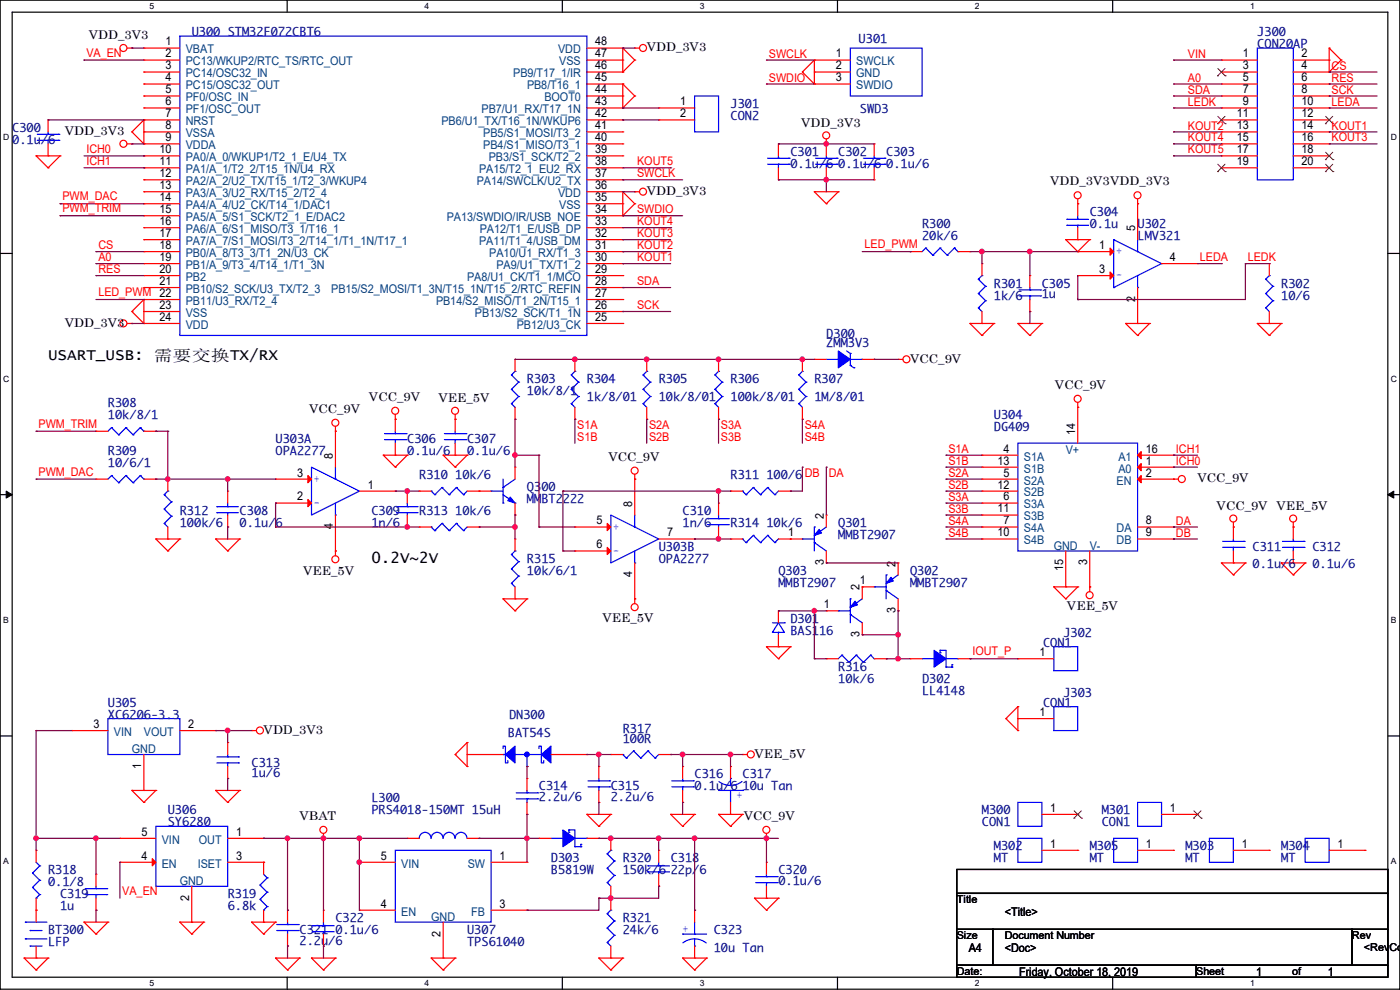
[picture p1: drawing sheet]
<svg xmlns="http://www.w3.org/2000/svg" width="297mm" height="210mm" viewBox="0 0 297 210" stroke-linecap="round" stroke-linejoin="round" font-family="sans-serif">
<defs><g id="words">
<g font-size="3.3">
<text x="10.2" y="76.3">USART_USB: 需要交换TX/RX</text>
<text x="78.8" y="119.5">0.2V~2V</text>
</g>
<g font-size="2.5">
<text x="18.8" y="8.3">VDD_3V3</text>
<text x="35.1" y="9.7">1</text>
<text x="126.3" y="9.7">48</text>
<text x="137.2" y="10.9">VDD_3V3</text>
<text x="35.1" y="12.2">2</text>
<text x="35.1" y="14.7">3</text>
<text x="35.1" y="17.3">4</text>
<text x="126.3" y="12.2">47</text>
<text x="126.3" y="14.7">46</text>
<text x="126.3" y="17.3">45</text>
<text x="177.3" y="12.2">1</text>
<text x="177.3" y="14.7">2</text>
<text x="177.3" y="17.3">3</text>
<text x="263.7" y="12.2">1</text>
<text x="263.7" y="14.7">3</text>
<text x="263.7" y="17.3">5</text>
<text x="276.1" y="12.2">2</text>
<text x="276.1" y="14.7">4</text>
<text x="276.1" y="17.3">6</text>
<text x="35.1" y="19.8">5</text>
<text x="35.1" y="22.4">6</text>
<text x="126.3" y="19.8">44</text>
<text x="126.3" y="22.4">43</text>
<text x="144.3" y="22.4">1</text>
<text x="263.7" y="19.8">7</text>
<text x="263.7" y="22.4">9</text>
<text x="276.1" y="19.8">8</text>
<text x="276.1" y="22.4">10</text>
<text x="13.8" y="28.7">VDD_3V3</text>
<text x="35.1" y="24.9">7</text>
<text x="35.1" y="27.4">8</text>
<text x="35.1" y="30">9</text>
<text x="126.3" y="24.9">42</text>
<text x="126.3" y="27.4">41</text>
<text x="126.3" y="30">40</text>
<text x="144.3" y="24.9">2</text>
<text x="170" y="26.9">VDD_3V3</text>
<text x="262.4" y="24.9">11</text>
<text x="262.4" y="27.4">13</text>
<text x="262.4" y="30">15</text>
<text x="276.1" y="24.9">12</text>
<text x="276.1" y="27.4">14</text>
<text x="276.1" y="30">16</text>
<text x="33.8" y="32.5">10</text>
<text x="33.8" y="35.1">11</text>
<text x="126.3" y="32.5">39</text>
<text x="126.3" y="35.1">38</text>
<text x="262.4" y="32.5">17</text>
<text x="262.4" y="35.1">19</text>
<text x="276.1" y="32.5">18</text>
<text x="276.1" y="35.1">20</text>
<text x="33.8" y="37.6">12</text>
<text x="33.8" y="40.1">13</text>
<text x="126.3" y="37.6">37</text>
<text x="126.3" y="40.1">36</text>
<text x="137.2" y="41.4">VDD_3V3</text>
<text x="222.8" y="39.3">VDD_3V3VDD_3V3</text>
<text x="33.8" y="45.2">15</text>
<text x="33.8" y="42.7">14</text>
<text x="33.8" y="47.8">16</text>
<text x="126.3" y="42.7">35</text>
<text x="126.3" y="45.2">34</text>
<text x="126.3" y="47.8">33</text>
<text x="33.8" y="50.3">17</text>
<text x="33.8" y="52.8">18</text>
<text x="126.3" y="50.3">32</text>
<text x="126.3" y="52.8">31</text>
<text x="233.2" y="52.8">1</text>
<text x="240.8" y="49.1" transform="rotate(-90 240.8 49.1)">5</text>
<text x="33.8" y="55.4">19</text>
<text x="33.8" y="57.9">20</text>
<text x="126.3" y="55.4">30</text>
<text x="126.3" y="57.9">29</text>
<text x="233.2" y="57.9">3</text>
<text x="248.2" y="55.4">4</text>
<text x="33.8" y="60.5">21</text>
<text x="33.8" y="65.5">23</text>
<text x="126.3" y="60.5">28</text>
<text x="126.3" y="63">27</text>
<text x="126.3" y="65.5">26</text>
<text x="240.8" y="64.1" transform="rotate(-90 240.8 64.1)">2</text>
<text x="13.8" y="69.3">VDD_3V3</text>
<text x="33.8" y="68.1">24</text>
<text x="126.3" y="68.1">25</text>
<text x="193.1" y="76.9">VCC_9V</text>
<text x="223.8" y="82.5">VCC_9V</text>
<text x="65.6" y="87.6">VCC_9V</text>
<text x="78.3" y="85">VCC_9V</text>
<text x="93" y="85.3">VEE_5V</text>
<text x="228.1" y="92.2" transform="rotate(-90 228.1 92.2)">14</text>
<text x="63" y="101.1">3</text>
<text x="70.6" y="97.3" transform="rotate(-90 70.6 97.3)">8</text>
<text x="129.1" y="97.7">VCC_9V</text>
<text x="211.6" y="98.6">13</text>
<text x="212.9" y="96">4</text>
<text x="212.9" y="101.1">5</text>
<text x="243.1" y="98.6">1</text>
<text x="243.1" y="96">16</text>
<text x="243.1" y="101.1">2</text>
<text x="63" y="106.2">2</text>
<text x="78" y="103.6">1</text>
<text x="134.1" y="107.5" transform="rotate(-90 134.1 107.5)">8</text>
<text x="211.6" y="103.6">12</text>
<text x="212.9" y="106.2">6</text>
<text x="254" y="102.3">VCC_9V</text>
<text x="70.6" y="112.3" transform="rotate(-90 70.6 112.3)">4</text>
<text x="126.5" y="111.3">5</text>
<text x="141.5" y="113.8">7</text>
<text x="167.2" y="113.8">1</text>
<text x="174.8" y="110" transform="rotate(-90 174.8 110)">2</text>
<text x="211.6" y="108.7">11</text>
<text x="211.6" y="113.8">10</text>
<text x="212.9" y="111.3">7</text>
<text x="243.1" y="111.3">8</text>
<text x="243.1" y="113.8">9</text>
<text x="258.1" y="108.2">VCC_9V</text>
<text x="270.8" y="108.2">VEE_5V</text>
<text x="126.5" y="116.3">6</text>
<text x="174.8" y="119.9" transform="rotate(-90 174.8 119.9)">3</text>
<text x="230.6" y="119.9" transform="rotate(-90 230.6 119.9)">3</text>
<text x="64.3" y="121.9">VEE_5V</text>
<text x="134.1" y="122.5" transform="rotate(-90 134.1 122.5)">4</text>
<text x="182.4" y="125.3" transform="rotate(-90 182.4 125.3)">2</text>
<text x="182.4" y="124">1</text>
<text x="190" y="120.2" transform="rotate(-90 190 120.2)">2</text>
<text x="225.6" y="121.2" transform="rotate(-90 225.6 121.2)">15</text>
<text x="174.8" y="129">1</text>
<text x="190" y="130.1" transform="rotate(-90 190 130.1)">3</text>
<text x="226.4" y="129.5">VEE_5V</text>
<text x="127.8" y="132">VEE_5V</text>
<text x="182.4" y="135.2" transform="rotate(-90 182.4 135.2)">3</text>
<text x="220.5" y="139.2">1</text>
<text x="19.9" y="154.4">3</text>
<text x="39.9" y="154.4">2</text>
<text x="55.9" y="155.7">VDD_3V3</text>
<text x="220.5" y="151.9">1</text>
<text x="160.1" y="160.7">VEE_5V</text>
<text x="30" y="163.1" transform="rotate(-90 30 163.1)">1</text>
<text x="63.5" y="173.9">VBAT</text>
<text x="157.8" y="173.9">VCC_9V</text>
<text x="222.8" y="172.2">1</text>
<text x="248.2" y="172.2">1</text>
<text x="30" y="177.3">5</text>
<text x="50.1" y="177.3">1</text>
<text x="222.8" y="179.8">1</text>
<text x="243.1" y="179.8">1</text>
<text x="263.4" y="179.8">1</text>
<text x="283.8" y="179.8">1</text>
<text x="30" y="182.4">4</text>
<text x="50.1" y="182.4">3</text>
<text x="80.8" y="182.4">5</text>
<text x="106" y="182.4">1</text>
<text x="40.1" y="191.1" transform="rotate(-90 40.1 191.1)">2</text>
<text x="80.8" y="192.5">4</text>
<text x="106" y="192.5">3</text>
<text x="213.2" y="194.4">&lt;Title&gt;</text>
<text x="93.5" y="198.7" transform="rotate(-90 93.5 198.7)">2</text>
<text x="205.5" y="202">A4</text>
<text x="213.2" y="202">&lt;Doc&gt;</text>
<text x="216.2" y="207.1">Friday, October 18, 2019</text>
<text x="266.5" y="207.1">1</text>
<text x="281.7" y="207.1">1</text>
</g>
<g font-size="2.5" fill="#004080">
<text x="39.4" y="11.3">VBAT</text>
<text x="118.4" y="11.3">VDD</text>
<text x="39.4" y="13.9">PC13/WKUP2/RTC_TS/RTC_OUT</text>
<text x="39.4" y="16.4">PC14/OSC32_IN</text>
<text x="108.9" y="16.4">PB9/T17_1/IR</text>
<text x="118.7" y="13.9">VSS</text>
<text x="181.7" y="13.9">SWCLK</text>
<text x="181.7" y="16.4">GND</text>
<text x="39.4" y="19">PC15/OSC32_OUT</text>
<text x="39.4" y="21.5">PF0/OSC_IN</text>
<text x="111.8" y="19">PB8/T16_1</text>
<text x="115.5" y="21.5">BOOT0</text>
<text x="181.7" y="19">SWDIO</text>
<text x="39.4" y="24">PF1/OSC_OUT</text>
<text x="39.4" y="26.6">NRST</text>
<text x="39.4" y="29.1">VSSA</text>
<text x="93.6" y="26.6">PB6/U1_TX/T16_1N/WKUP6</text>
<text x="102.2" y="24">PB7/U1_RX/T17_1N</text>
<text x="102.5" y="29.1">PB5/S1_MOSI/T3_2</text>
<text x="39.4" y="31.7">VDDA</text>
<text x="39.4" y="34.2">PA0/A_0/WKUP1/T2_1_E/U4_TX</text>
<text x="102.5" y="31.7">PB4/S1_MISO/T3_1</text>
<text x="103.7" y="34.2">PB3/S1_SCK/T2_2</text>
<text x="39.4" y="36.7">PA1/A_1/T2_2/T15_1N/U4_RX</text>
<text x="39.4" y="39.3">PA2/A_2/U2_TX/T15_1/T2_3/WKUP4</text>
<text x="39.4" y="41.8">PA3/A_3/U2_RX/T15_2/T2_4</text>
<text x="101.1" y="39.3">PA14/SWCLK/U2_TX</text>
<text x="101.6" y="36.7">PA15/T2_1_EU2_RX</text>
<text x="118.4" y="41.8">VDD</text>
<text x="39.4" y="46.9">PA5/A_5/S1_SCK/T2_1_E/DAC2</text>
<text x="39.4" y="44.4">PA4/A_4/U2_CK/T14_1/DAC1</text>
<text x="94.8" y="46.9">PA13/SWDIO/IR/USB_NOE</text>
<text x="118.7" y="44.4">VSS</text>
<text x="39.4" y="49.4">PA6/A_6/S1_MISO/T3_1/T16_1</text>
<text x="39.4" y="52">PA7/A_7/S1_MOSI/T3_2/T14_1/T1_1N/T17_1</text>
<text x="101.6" y="52">PA11/T1_4/USB_DM</text>
<text x="101.8" y="49.4">PA12/T1_E/USB_DP</text>
<text x="39.4" y="54.5">PB0/A_8/T3_3/T1_2N/U3_CK</text>
<text x="39.4" y="57.1">PB1/A_9/T3_4/T14_1/T1_3N</text>
<text x="39.4" y="59.6">PB2</text>
<text x="99.1" y="59.6">PA8/U1_CK/T1_1/MCO</text>
<text x="103.8" y="54.5">PA10/U1_RX/T1_3</text>
<text x="105.3" y="57.1">PA9/U1_TX/T1_2</text>
<text x="39.4" y="62.1">PB10/S2_SCK/U3_TX/T2_3</text>
<text x="39.4" y="64.7">PB11/U3_RX/T2_4</text>
<text x="70.3" y="62.1">PB15/S2_MOSI/T1_3N/T15_1N/T15_2/RTC_REFIN</text>
<text x="92.5" y="64.7">PB14/S2_MISO/T1_2N/T15_1</text>
<text x="39.4" y="67.2">VSS</text>
<text x="39.4" y="69.8">VDD</text>
<text x="100.8" y="67.2">PB13/S2_SCK/T1_1N</text>
<text x="109.6" y="69.8">PB12/U3_CK</text>
<text x="217.2" y="97.7">S1A</text>
<text x="217.2" y="100.2">S1B</text>
<text x="226.1" y="96.3">V+</text>
<text x="237.3" y="100.2">A0</text>
<text x="237.3" y="97.7">A1</text>
<text x="217.2" y="102.8">S2A</text>
<text x="217.2" y="107.9">S3A</text>
<text x="217.2" y="105.3">S2B</text>
<text x="236.9" y="102.8">EN</text>
<text x="217.2" y="112.9">S4A</text>
<text x="217.2" y="110.4">S3B</text>
<text x="236.9" y="112.9">DA</text>
<text x="217.2" y="115.5">S4B</text>
<text x="223.6" y="116.6">GND</text>
<text x="231.2" y="116.6">V-</text>
<text x="236.9" y="115.5">DB</text>
<text x="24.2" y="156.1">VIN</text>
<text x="28" y="159.8">GND</text>
<text x="30.5" y="156.1">VOUT</text>
<text x="34.3" y="179">VIN</text>
<text x="42.2" y="179">OUT</text>
<text x="34.3" y="184.1">EN</text>
<text x="42" y="184.1">ISET</text>
<text x="85.1" y="184.1">VIN</text>
<text x="99.2" y="184.1">SW</text>
<text x="38.1" y="187.7">GND</text>
<text x="85.1" y="194.2">EN</text>
<text x="91.5" y="195.4">GND</text>
<text x="100" y="194.2">FB</text>
</g>
<g font-size="2.5" fill="#000080">
<text x="40.7" y="7.7">U300 STM32F072CBT6</text>
<text x="182.2" y="9.2">U301</text>
<text x="266.7" y="7.7">J300</text>
<text x="266.7" y="10.2">CON20AP</text>
<text x="155" y="22.9">J301</text>
<text x="182.4" y="23.9">SWD3</text>
<text x="2.6" y="28">C300</text>
<text x="155" y="25.4">CON2</text>
<text x="2.6" y="30.5">0.1u/6</text>
<text x="167.7" y="33.1">C301</text>
<text x="167.7" y="35.6">0.1u/6</text>
<text x="177.8" y="33.1">C302</text>
<text x="177.8" y="35.6">0.1u/6</text>
<text x="188" y="33.1">C303</text>
<text x="188" y="35.6">0.1u/6</text>
<text x="231.2" y="45.8">C304</text>
<text x="195.6" y="48.3">R300</text>
<text x="195.6" y="50.8">20k/6</text>
<text x="231.2" y="48.3">0.1u</text>
<text x="241.3" y="48.3">U302</text>
<text x="241.3" y="50.8">LMV321</text>
<text x="210.9" y="61">R301</text>
<text x="210.9" y="63.5">1k/6</text>
<text x="221" y="61">C305</text>
<text x="221" y="63.3">1u</text>
<text x="271.8" y="61">R302</text>
<text x="271.8" y="63.5">10/6</text>
<text x="175.3" y="71.7">D300</text>
<text x="175.3" y="73.7">ZMM3V3</text>
<text x="111.8" y="81.3">R303</text>
<text x="111.8" y="83.9">10k/8/1</text>
<text x="124.5" y="81.3">R304</text>
<text x="139.7" y="81.3">R305</text>
<text x="155" y="81.3">R306</text>
<text x="172.8" y="81.3">R307</text>
<text x="22.9" y="86.4">R308</text>
<text x="22.9" y="88.9">10k/8/1</text>
<text x="124.5" y="85.1">1k/8/01</text>
<text x="139.7" y="85.1">10k/8/01</text>
<text x="155" y="85.1">100k/8/01</text>
<text x="172.8" y="85.1">1M/8/01</text>
<text x="210.9" y="88.9">U304</text>
<text x="58.5" y="94">U303A</text>
<text x="86.4" y="94">C306</text>
<text x="99.1" y="94">C307</text>
<text x="210.9" y="91.5">DG409</text>
<text x="22.9" y="96.6">R309</text>
<text x="22.9" y="99.1">10/6/1</text>
<text x="58.5" y="96.6">OPA2277</text>
<text x="86.4" y="96.6">0.1u/6</text>
<text x="88.9" y="101.6">R310 10k/6</text>
<text x="99.1" y="96.6">0.1u/6</text>
<text x="155" y="101.6">R311 100/6</text>
<text x="111.8" y="104.2">Q300</text>
<text x="111.8" y="106.7">MMBT2222</text>
<text x="38.1" y="109.3">R312</text>
<text x="38.1" y="111.8">100k/6</text>
<text x="50.8" y="109.3">C308</text>
<text x="50.8" y="111.8">0.1u/6</text>
<text x="78.8" y="109.3">C309</text>
<text x="78.8" y="111.8">1n/6</text>
<text x="88.9" y="109.3">R313 10k/6</text>
<text x="144.8" y="109.3">C310</text>
<text x="144.8" y="111.8">1n/6</text>
<text x="155" y="111.8">R314 10k/6</text>
<text x="177.8" y="111.8">Q301</text>
<text x="111.8" y="119.4">R315</text>
<text x="139.7" y="116.9">U303B</text>
<text x="139.7" y="119.4">OPA2277</text>
<text x="177.8" y="114.3">MMBT2907</text>
<text x="265.7" y="116.9">C311</text>
<text x="278.4" y="116.9">C312</text>
<text x="111.8" y="122">10k/6/1</text>
<text x="165.1" y="122">Q303</text>
<text x="165.1" y="124.5">MMBT2907</text>
<text x="193.1" y="122">Q302</text>
<text x="193.1" y="124.5">MMBT2907</text>
<text x="265.7" y="120.4">0.1u/6</text>
<text x="278.4" y="120.4">0.1u/6</text>
<text x="167.7" y="132.1">D301</text>
<text x="167.7" y="134.7">BAS116</text>
<text x="221.3" y="137.2">CON1</text>
<text x="225.6" y="135.2">J302</text>
<text x="177.8" y="142.3">R316</text>
<text x="22.9" y="149.9">U305</text>
<text x="177.8" y="144.8">10k/6</text>
<text x="195.6" y="144.8">D302</text>
<text x="195.6" y="147.4">LL4148</text>
<text x="221.3" y="149.9">CON1</text>
<text x="225.6" y="147.9">J303</text>
<text x="22.9" y="152.4">XC6206-3.3</text>
<text x="108" y="152.4">DN300</text>
<text x="132.1" y="155.5">R317</text>
<text x="107.7" y="156.3">BAT54S</text>
<text x="132.1" y="157.5">100R</text>
<text x="53.4" y="162.6">C313</text>
<text x="53.4" y="164.9">1u/6</text>
<text x="114.3" y="167.7">C314</text>
<text x="129.6" y="167.7">C315</text>
<text x="147.4" y="165.1">C316</text>
<text x="147.4" y="167.7">0.1u/6</text>
<text x="157.5" y="165.1">C317</text>
<text x="157.5" y="167.7">10u Tan</text>
<text x="35.6" y="172.8">U306</text>
<text x="78.8" y="170.2">L300</text>
<text x="78.8" y="172.8">PRS4018-150MT 15uH</text>
<text x="114.3" y="170">2.2u/6</text>
<text x="129.6" y="170">2.2u/6</text>
<text x="208.3" y="172.8">M300</text>
<text x="233.7" y="172.8">M301</text>
<text x="35.6" y="175.3">SY6280</text>
<text x="208.3" y="175.3">CON1</text>
<text x="233.7" y="175.3">CON1</text>
<text x="10.2" y="185.5">R318</text>
<text x="116.9" y="182.9">D303</text>
<text x="116.9" y="185.5">B5819W</text>
<text x="132.1" y="182.9">R320</text>
<text x="132.1" y="185.5">150k/6</text>
<text x="142.3" y="182.9">C318</text>
<text x="142.3" y="185.5">22p/6</text>
<text x="165.1" y="185.5">C320</text>
<text x="210.9" y="180.4">M302</text>
<text x="210.9" y="182.9">MT</text>
<text x="231.2" y="180.4">M305</text>
<text x="231.2" y="182.9">MT</text>
<text x="251.5" y="180.4">M303</text>
<text x="251.5" y="182.9">MT</text>
<text x="271.8" y="180.4">M304</text>
<text x="271.8" y="182.9">MT</text>
<text x="10.2" y="188">0.1/8</text>
<text x="12.7" y="190.5">C319</text>
<text x="48.3" y="190.5">R319</text>
<text x="165.1" y="187.7">0.1u/6</text>
<text x="12.7" y="193.1">1u</text>
<text x="48.3" y="193.1">6.8k</text>
<text x="71.2" y="195.6">C322</text>
<text x="132.1" y="195.6">R321</text>
<text x="10.2" y="198.2">BT300</text>
<text x="10.2" y="200.7">LFP</text>
<text x="63.5" y="198.2">C321</text>
<text x="63.5" y="200.4">2.2u/6</text>
<text x="71.2" y="198.2">0.1u/6</text>
<text x="99.1" y="198.2">U307</text>
<text x="99.1" y="200.7">TPS61040</text>
<text x="132.1" y="198.2">24k/6</text>
<text x="151.4" y="198.2">C323</text>
<text x="151.4" y="202">10u Tan</text>
</g>
<g font-size="2.5" fill="#f00">
<text x="18.3" y="12">VA_EN</text>
<text x="163.1" y="12.2">SWCLK</text>
<text x="163.1" y="17.3">SWDIO</text>
<text x="252" y="12.2">VIN</text>
<text x="252" y="17.3">A0</text>
<text x="282.5" y="14.8">CS</text>
<text x="282.5" y="17.3">RES</text>
<text x="252" y="19.9">SDA</text>
<text x="252" y="22.4">LEDK</text>
<text x="282.5" y="19.9">SCK</text>
<text x="282.5" y="22.4">LEDA</text>
<text x="252" y="27.5">KOUT2</text>
<text x="282.5" y="27.5">KOUT1</text>
<text x="18.3" y="35.1">ICH1</text>
<text x="18.3" y="32.6">ICH0</text>
<text x="135.2" y="35.1">KOUT5</text>
<text x="252" y="32.6">KOUT5</text>
<text x="252" y="30">KOUT4</text>
<text x="282.5" y="30">KOUT3</text>
<text x="135.2" y="37.6">SWCLK</text>
<text x="13.3" y="42.5">PWM_DAC</text>
<text x="13.3" y="45">PWM_TRIM</text>
<text x="135.2" y="45.3">SWDIO</text>
<text x="135.2" y="47.8">KOUT4</text>
<text x="20.9" y="52.9">CS</text>
<text x="135.2" y="50.3">KOUT3</text>
<text x="135.2" y="52.9">KOUT2</text>
<text x="183.4" y="52.7">LED_PWM</text>
<text x="20.9" y="58">RES</text>
<text x="20.9" y="55.4">A0</text>
<text x="135.2" y="55.4">KOUT1</text>
<text x="254.6" y="55.4">LEDA</text>
<text x="264.7" y="55.4">LEDK</text>
<text x="20.9" y="62.8">LED_PWM 22</text>
<text x="135.2" y="60.5">SDA</text>
<text x="135.2" y="65.6">SCK</text>
<text x="8.2" y="90.8">PWM_TRIM</text>
<text x="122.5" y="91">S1A</text>
<text x="122.5" y="93.5">S1B</text>
<text x="137.7" y="91">S2A</text>
<text x="137.7" y="93.5">S2B</text>
<text x="153" y="91">S3A</text>
<text x="153" y="93.5">S3B</text>
<text x="170.7" y="91">S4A</text>
<text x="170.7" y="93.5">S4B</text>
<text x="8.2" y="100.9">PWM_DAC</text>
<text x="170.7" y="101.1">DB</text>
<text x="175.8" y="101.1">DA</text>
<text x="201.2" y="96.1">S1A</text>
<text x="201.2" y="98.6">S1B</text>
<text x="201.2" y="101.1">S2A</text>
<text x="249.5" y="98.6">ICH0</text>
<text x="249.5" y="96.1">ICH1</text>
<text x="201.2" y="103.7">S2B</text>
<text x="201.2" y="106.2">S3A</text>
<text x="201.2" y="108.8">S3B</text>
<text x="201.2" y="111.3">S4A</text>
<text x="201.2" y="113.8">S4B</text>
<text x="249.5" y="111.3">DA</text>
<text x="249.5" y="113.8">DB</text>
<text x="206.3" y="139">IOUT_P</text>
<text x="26" y="189.8">VA_EN</text>
</g>
<g font-size="2.3" fill="#00f">
<text x="236.8" y="54">+</text>
<text x="236.8" y="59.1">-</text>
<text x="66.6" y="107.3">-</text>
<text x="66.6" y="102.2">+</text>
<text x="130.1" y="112.4">+</text>
<text x="130.1" y="117.5">-</text>
<text x="157.5" y="168.1" transform="rotate(-180 157.5 168.1)">+</text>
<text x="144.8" y="197.7">+</text>
</g>
<g font-size="2.3">
<text x="203" y="191.6">Title</text>
<text x="203" y="199.2">Size</text>
<text x="213.1" y="199.2">Document Number</text>
<text x="286.8" y="199.2">Rev</text>
<text x="289.4" y="201.8">&lt;RevCod</text>
<text x="203" y="206.8">Date:</text>
<text x="253.8" y="206.8">Sheet</text>
<text x="274.1" y="206.8">of</text>
</g>
<g font-size="1.8">
<text x="31.7" y="1.9">5</text>
<text x="90.1" y="1.9">4</text>
<text x="148.5" y="1.9">3</text>
<text x="206.8" y="1.9">2</text>
<text x="265.2" y="1.9">1</text>
<text x=".7" y="29.8">D</text>
<text x="295.1" y="29.8">D</text>
<text x=".7" y="80.9">C</text>
<text x="295.1" y="80.9">C</text>
<text x=".7" y="132.1">B</text>
<text x="295.1" y="132.1">B</text>
<text x=".7" y="183.3">A</text>
<text x="295.1" y="183.3">A</text>
<text x="31.7" y="209.2">5</text>
<text x="90.1" y="209.2">4</text>
<text x="148.5" y="209.2">3</text>
<text x="206.8" y="209.2">2</text>
<text x="265.2" y="209.2">1</text>
</g>
</g></defs>
<path d="M0 0h297v209.8h-297zM2.6 2.6h291.8v204.7h-291.8z" fill="none" stroke="#000" stroke-width=".25"/>
<g fill="#fff">
<path d="M31.7 .3h1v2h-1z"/>
<path d="M31.7 207.6h1v1.9h-1z"/>
</g>
<path d="M60.9 0v2.6M60.9 207.3v2.5" fill="none" stroke="#000" stroke-width=".25"/>
<g fill="#fff">
<path d="M90.1 .3h1v2h-1z"/>
<path d="M90.1 207.6h1v1.9h-1z"/>
</g>
<path d="M119.3 0v2.6M119.3 207.3v2.5" fill="none" stroke="#000" stroke-width=".25"/>
<g fill="#fff">
<path d="M148.5 .3h.9v2h-.9z"/>
<path d="M148.5 207.6h.9v1.9h-.9z"/>
</g>
<path d="M177.7 0v2.6M177.7 207.3v2.5" fill="none" stroke="#000" stroke-width=".25"/>
<g fill="#fff">
<path d="M206.8 .3h1v2h-1z"/>
<path d="M206.8 207.6h1v1.9h-1z"/>
</g>
<path d="M236.1 0v2.6M236.1 207.3v2.5" fill="none" stroke="#000" stroke-width=".25"/>
<g fill="#fff">
<path d="M265.2 .3h1v2h-1z"/>
<path d="M265.2 207.6h1v1.9h-1z"/>
<path d="M.7 28.2h1.2v1.9h-1.2z"/>
<path d="M295.1 28.2h1.2v1.9h-1.2z"/>
<path d="M.7 79.3h1.2v2h-1.2z"/>
<path d="M295.1 79.3h1.2v2h-1.2z"/>
</g>
<path d="M0 53.8h2.6M294.4 53.8h2.6" fill="none" stroke="#000" stroke-width=".25"/>
<g fill="#fff">
<path d="M.7 130.5h1.2v2h-1.2z"/>
<path d="M295.1 130.5h1.1v2h-1.1z"/>
</g>
<path d="M0 104.9h2.6M294.4 104.9h2.6" fill="none" stroke="#000" stroke-width=".25"/>
<path d="M1.3 104.2l1.3 .7-1.3 .8zM294.4 104.9l1.3-.7v1.5z" fill="#000" stroke="#000" stroke-width=".21"/>
<g fill="#fff">
<path d="M.7 181.7h1.2v2h-1.2z"/>
<path d="M295.1 181.7h1.1v2h-1.1z"/>
</g>
<path d="M0 156.1h2.6M294.4 156.1h2.6M203 184.4h91.4v5.1h-91.4zM203 189.5h91.4v7.6h-91.4zM203 197.1h7.6v7.7h-7.6zM210.6 197.1h76.2v7.7h-76.2zM286.8 197.1h7.6v7.7h-7.6zM203 204.8h50.8v2.5h-50.8zM253.8 204.8h40.6v2.5h-40.6z" fill="none" stroke="#000" stroke-width=".25"/>
<g fill="none" stroke="#f00" stroke-width=".25">
<path d="M27 10.2h1M28 10.2h.1M30.5 10.2h.1M30.5 12.7h.1M30.5 15.3h.1M30.5 17.8h.1M30.5 10.2h7.6M30.5 12.7h7.6M30.5 15.3h7.6M30.5 17.8h7.6M124.5 10.2h7.6M124.5 12.7h7.6"/>
<path d="M124.5 15.3h7.6M124.5 17.8h7.6M132.1 10.2h.1M132.1 15.3h.1M132.1 17.8h.1M132.1 12.7h.1M132.1 10.2v5.1M132.1 17.8v5.1M132.1 10.2l2.6 2.5M132.1 17.8l2.6 2.6M134.7 12.7h.1M134.7 10.2h.1"/>
<path d="M134.7 10.2h1M134.7 12.7l-2.6 2.6M170.2 15.3h.1M170.2 15.3l2.6 2.5M172.8 17.8h.1M172.8 12.7h.1M172.8 15.3h.1M172.8 12.7v5.1M172.8 12.7l-2.6 2.6M172.8 12.7h7.6M172.8 15.3h7.6M172.8 17.8h7.6"/>
<path d="M259.1 12.7h.1M259.1 15.3h.1M259.1 17.8h.1M259.1 12.7h7.6M259.1 15.3h7.6M259.1 17.8h7.6M274.4 12.7h7.6M274.4 15.3h7.6M274.4 17.8h7.6M282 10.2h.1M282 15.3h.1M282 12.7h.1"/>
<path d="M282 17.8h.1M282 10.2v5.1M282 10.2l2.5 2.5M284.5 12.7h.1M284.5 12.7l-2.5 2.6M7.7 33.1h.1M7.7 33.1h5M7.7 33.1l2.5 2.5M10.2 35.6h.1M10.2 25.4h.1M10.2 33.1h.1M10.2 25.4v2.6"/>
<path d="M10.2 30.5v2.6M12.7 33.1h.1M12.7 33.1l-2.5 2.5M27 30.5h1M28 30.5h.1M28 28h.1M28 28l2.5 2.5M30.5 30.5h.1M30.5 25.4h.1M30.5 20.4h.1M30.5 22.9h.1M30.5 28h.1"/>
<path d="M30.5 33.1h.1M30.5 35.6h.1M30.5 38.1h.1M30.5 33.1h7.6M30.5 30.5h7.6M30.5 25.4v5.1M30.5 25.4l-2.5 2.6M30.5 20.4h7.6M30.5 22.9h7.6M30.5 25.4h7.6M30.5 28h7.6M30.5 35.6h7.6"/>
<path d="M30.5 38.1h7.6M124.5 33.1h7.6M124.5 30.5h7.6M124.5 20.4h7.6M124.5 22.9h7.6M124.5 25.4h7.6M124.5 28h7.6M124.5 35.6h7.6M124.5 38.1h7.6M132.1 22.9h.1M132.1 20.4h.1M132.1 25.4h.1"/>
<path d="M132.1 28h.1M132.1 30.5h.1M132.1 33.1h.1M132.1 35.6h.1M132.1 38.1h.1M134.7 20.4h.1M134.7 20.4l-2.6 2.5M139.7 22.9h.1M139.7 25.4h.1M139.7 22.9h7.7M139.7 25.4h7.7M165.1 30.5h.1"/>
<path d="M165.1 38.1h.1M165.1 30.5v2.6M165.1 35.6v2.5M175.3 30.5h.1M175.3 38.1h.1M175.3 29.5v3.6M175.3 35.6v2.5M185.5 30.5h.1M185.5 38.1h.1M185.5 30.5v2.6M185.5 35.6v2.5M259.1 20.4h.1"/>
<path d="M259.1 22.9h.1M259.1 25.4h.1M259.1 28h.1M259.1 30.5h.1M259.1 33.1h.1M259.1 35.6h.1M259.1 33.1h7.6M259.1 30.5h7.6M259.1 20.4h7.6M259.1 22.9h7.6M259.1 25.4h7.6M259.1 28h7.6"/>
<path d="M259.1 35.6h7.6M274.4 33.1h7.6M274.4 30.5h7.6M274.4 20.4h7.6M274.4 22.9h7.6M274.4 25.4h7.6M274.4 28h7.6M274.4 35.6h7.6M282 20.4h.1M282 22.9h.1M282 25.4h.1M282 28h.1"/>
<path d="M282 30.5h.1M282 33.1h.1M282 35.6h.1M30.5 40.7h.1M30.5 45.8h.1M30.5 43.2h.1M30.5 48.3h.1M30.5 50.8h.1M30.5 53.4h.1M30.5 55.9h.1M30.5 58.5h.1M30.5 40.7h7.6"/>
<path d="M30.5 50.8h7.6M30.5 45.8h7.6M30.5 43.2h7.6M30.5 48.3h7.6M30.5 53.4h7.6M30.5 55.9h7.6M30.5 58.5h7.6M124.5 40.7h7.6M124.5 50.8h7.6M124.5 45.8h7.6M124.5 43.2h7.6M124.5 48.3h7.6"/>
<path d="M124.5 53.4h7.6M124.5 55.9h7.6M124.5 58.5h7.6M132.1 40.7h.1M132.1 45.8h.1M132.1 43.2h.1M132.1 48.3h.1M132.1 50.8h.1M132.1 53.4h.1M132.1 55.9h.1M132.1 58.5h.1M132.1 40.7v5.1"/>
<path d="M132.1 40.7l2.6 2.5M134.7 43.2h.1M134.7 40.7h.1M134.7 40.7h1M134.7 43.2l-2.6 2.6M172.8 40.7h.1M172.8 40.7h5M172.8 40.7l2.5 2.5M175.3 43.2h.1M177.8 40.7h.1M177.8 40.7l-2.5 2.5M193.1 53.4h.1"/>
<path d="M193.1 53.4h2.5M203.2 53.4h2.6M205.8 53.4h.1M208.3 55.9h.1M208.3 55.9v2.6M218.5 58.5h.1M218.5 58.5v2.5M226.1 50.8h.1M226.1 50.8h5.1M226.1 50.8l2.5 2.6M228.6 53.4h.1M228.6 43.2h.1"/>
<path d="M228.6 50.8h.1M228.6 58.5h.1M228.6 42.2v3.6M228.6 48.3v2.5M228.6 53.4h7.7M228.6 58.5h7.7M231.2 50.8h.1M231.2 50.8l-2.6 2.6M241.3 43.2h.1M241.3 42.2v8.6M246.4 55.9h7.6M254 55.9h.1"/>
<path d="M269.3 55.9h.1M269.3 55.9v2.6M27 68.6h1M28 66.1h.1M28 68.6h.1M28 66.1l2.5 2.5M30.5 68.6h.1M30.5 63.5h.1M30.5 61h.1M30.5 66.1h.1M30.5 63.5v5.1M30.5 63.5l-2.5 2.6"/>
<path d="M30.5 68.6h7.6M30.5 61h7.6M30.5 63.5h7.6M30.5 66.1h7.6M109.3 76.2h.1M109.3 76.2v2.6M122 76.2h.1M122 76.2v2.6M124.5 68.6h7.6M124.5 61h7.6M124.5 63.5h7.6M124.5 66.1h7.6"/>
<path d="M132.1 61h.1M132.1 63.5h.1M132.1 66.1h.1M132.1 68.6h.1M137.2 76.2h.1M137.2 76.2v2.6M152.4 76.2h.1M152.4 76.2v2.6M170.2 76.2h.1M170.2 76.2v2.6M172.8 76.2h.1M172.8 76.2h2.5"/>
<path d="M182.9 76.2h2.6M185.5 76.2h.1M190.5 76.2h.1M190.5 76.2h1.1M205.8 68.6h.1M205.8 68.6h5.1M205.8 68.6l2.5 2.6M208.3 71.2h.1M208.3 68.6h.1M208.3 66.1v2.5M210.9 68.6h.1M210.9 68.6l-2.6 2.6"/>
<path d="M215.9 68.6h.1M215.9 68.6h5.1M215.9 68.6l2.6 2.6M218.5 71.2h.1M218.5 66.1h.1M218.5 63.5v2.6M221 68.6h.1M221 68.6l-2.5 2.6M238.8 68.6h.1M238.8 68.6h5.1M238.8 68.6l2.5 2.6M241.3 71.2h.1"/>
<path d="M241.3 68.6h.1M241.3 61v7.6M243.9 68.6h.1M243.9 68.6l-2.6 2.6M266.7 68.6h.1M266.7 68.6h5.1M266.7 68.6l2.6 2.6M269.3 71.2h.1M269.3 68.6h.1M269.3 66.1v2.5M271.8 68.6h.1M271.8 68.6l-2.5 2.6"/>
<path d="M20.4 91.5h.1M20.4 91.5h2.5M30.5 91.5h2.6M33.1 91.5h.1M71.2 91.5h.1M71.2 90.5v8.6M81.3 96.6h.1M81.3 96.6h5.1M81.3 96.6l2.6 2.5M83.9 99.1h.1M83.9 88.9h.1M83.9 96.6h.1"/>
<path d="M83.9 87.9v3.6M83.9 94v2.6M86.4 96.6h.1M86.4 96.6l-2.5 2.5M94 96.6h.1M94 96.6h5.1M94 96.6l2.6 2.5M96.6 99.1h.1M96.6 88.9h.1M96.6 96.6h.1M96.6 87.9v3.6M96.6 94v2.6"/>
<path d="M99.1 96.6h.1M99.1 96.6l-2.5 2.5M109.3 99.1h.1M109.3 88.9h.1M109.3 86.4v2.5M109.3 99.1v2.5M122 88.9h.1M122 86.4v2.5M137.2 88.9h.1M137.2 86.4v2.5M152.4 88.9h.1M152.4 86.4v2.5"/>
<path d="M170.2 88.9h.1M170.2 86.4v2.5M208.3 96.6h.1M208.3 99.1h.1M208.3 96.6h7.6M208.3 99.1h7.6M228.6 86.4h.1M228.6 85.4v8.6M241.3 96.6h7.7M241.3 99.1h7.7M249 99.1h.1M249 96.6h.1"/>
<path d="M20.4 101.6h.1M20.4 101.6h2.5M30.5 101.6h2.6M33.1 114.3h.1M33.1 101.6h.1M33.1 114.3h5M33.1 114.3l2.5 2.6M35.6 116.9h.1M35.6 114.3h.1M35.6 101.6h.1M35.6 101.6v2.6M35.6 111.8v2.5"/>
<path d="M38.1 114.3h.1M38.1 114.3l-2.5 2.6M45.8 114.3h.1M45.8 114.3h5M45.8 114.3l2.5 2.6M48.3 116.9h.1M48.3 111.8h.1M48.3 104.2h.1M48.3 104.2v2.5M48.3 109.3v2.5M50.8 114.3h.1M50.8 114.3l-2.5 2.6"/>
<path d="M58.5 101.6h.1M58.5 106.7h.1M58.5 101.6h7.6M58.5 106.7h7.6M71.2 116.9h.1M71.2 109.3v8.6M76.2 104.2h7.7M83.9 104.2h.1M86.4 111.8h.1M86.4 104.2h.1M86.4 104.2v2.5M86.4 109.3v2.5"/>
<path d="M88.9 111.8h.1M88.9 104.2h.1M88.9 104.2h2.6M88.9 111.8h2.6M99.1 104.2h5.1M99.1 111.8h2.5M101.6 111.8h.1M101.6 104.2h.1M109.3 114.3h.1M109.3 109.3h.1M109.3 106.7v2.6M109.3 114.3v2.6"/>
<path d="M122 111.8h.1M122 116.9h.1M122 111.8h7.6M122 116.9h7.6M134.7 101.6h.1M134.7 100.6v8.7M134.7 119.4v8.7M139.7 114.3h7.7M147.4 114.3h.1M152.4 114.3h.1M152.4 106.7h.1M152.4 106.7v2.6"/>
<path d="M152.4 111.8v2.5M155 104.2h.1M155 114.3h.1M155 114.3h2.5M155 104.2h2.5M165.1 114.3h5.1M165.1 104.2h2.6M167.7 114.3h.1M167.7 104.2h.1M175.3 109.3h.1M175.3 119.4h.1M175.3 109.3v2.5"/>
<path d="M175.3 116.9v2.5M190.5 119.4h.1M190.5 119.4v2.6M208.3 101.6h.1M208.3 106.7h.1M208.3 111.8h.1M208.3 104.2h.1M208.3 109.3h.1M208.3 114.3h.1M208.3 114.3h7.6M208.3 101.6h7.6M208.3 104.2h7.6"/>
<path d="M208.3 111.8h7.6M208.3 106.7h7.6M208.3 109.3h7.6M226.1 116.9v7.6M231.2 116.9v8.6M241.3 114.3h7.7M241.3 101.6h8.7M241.3 111.8h7.7M249 101.6h.1M249 111.8h.1M249 114.3h.1M259.1 119.4h.1"/>
<path d="M259.1 119.4h5.1M259.1 119.4l2.6 2.6M261.7 111.8h.1M261.7 119.4h.1M261.7 110.8v3.5M261.7 116.9v2.5M264.2 119.4h.1M264.2 119.4l-2.5 2.6M271.8 119.4h.1M271.8 119.4h5.1M271.8 119.4l2.6 2.6M274.4 111.8h.1"/>
<path d="M274.4 119.4h.1M274.4 110.8v3.5M274.4 116.9v2.5M276.9 119.4h.1M276.9 119.4l-2.5 2.6M106.7 127h.1M106.7 127h5.1M106.7 127l2.6 2.6M109.3 129.6h.1M109.3 127h.1M109.3 124.5v2.5M111.8 127h.1"/>
<path d="M111.8 127l-2.5 2.6M134.7 127h.1M162.6 137.2h.1M162.6 137.2h5.1M162.6 137.2l2.5 2.5M165.1 139.7h.1M165.1 137.2h.1M165.1 129.6h.1M165.1 129.6v2.5M165.1 134.7v2.5M167.7 137.2h.1M167.7 137.2l-2.6 2.5"/>
<path d="M175.3 129.6h.1M175.3 139.7h.1M175.3 139.7h2.5M175.3 129.6h2.5M182.9 124.5h.1M182.9 134.7h.1M182.9 124.5h2.6M182.9 124.5v2.5M182.9 132.1v2.6M185.5 139.7h2.5M188 139.7h.1M190.5 129.6h.1"/>
<path d="M190.5 127v2.6M193.1 139.7h.1M193.1 139.7h2.5M203.2 139.7h2.6M205.8 139.7h.1M215.9 139.7h.1M215.9 139.7h7.7M223.6 124.5h.1M223.6 124.5h5M223.6 124.5l2.5 2.5M226.1 127h.1M226.1 124.5h.1"/>
<path d="M228.6 124.5h.1M228.6 124.5l-2.5 2.5M231.2 124.5h.1M261.7 122h.1M274.4 122h.1M15.3 155h.1M15.3 155h7.6M38.1 155h7.7M45.8 155h.1M48.3 157.5h.1M48.3 157.5v2.6M53.4 155h.1"/>
<path d="M53.4 155h1M99.1 157.5h.1M99.1 157.5v5.1M99.1 157.5l-2.5 2.6M213.4 152.4h.1M213.4 152.4l2.5 2.6M215.9 155h.1M215.9 149.9h.1M215.9 152.4h.1M215.9 149.9v5.1M215.9 149.9l-2.5 2.5M215.9 152.4h7.7"/>
<path d="M25.4 177.8h.1M25.4 177.8h7.7M28 167.7h.1M28 167.7h5.1M28 167.7l2.5 2.5M30.5 170.2h.1M30.5 167.7h.1M30.5 160.1v7.6M33.1 167.7h.1M33.1 167.7l-2.6 2.5M45.8 167.7h.1M45.8 167.7h5"/>
<path d="M45.8 167.7l2.5 2.5M48.3 170.2h.1M48.3 165.1h.1M48.3 162.6v2.5M48.3 177.8h7.6M50.8 167.7h.1M50.8 167.7l-2.5 2.5M55.9 177.8h.1M68.6 177.8h.1M68.6 176.8v1M86.4 177.8h.1M86.4 177.8h2.5"/>
<path d="M96.6 160.1h.1M96.6 160.1l2.5 2.5M99.1 162.6h.1M99.1 160.1h.1M99.1 160.1h7.6M99.1 177.8h2.5M101.6 177.8h.1M111.8 165.1h.1M111.8 172.8h.1M111.8 162.6h.1M111.8 165.1v2.6M111.8 170.2v2.6"/>
<path d="M114.3 177.8h.1M114.3 177.8h2.6M116.9 160.1h7.6M124.5 172.8h.1M124.5 160.1h.1M124.5 172.8h5.1M124.5 172.8l2.5 2.5M124.5 177.8h2.5M127 175.3h.1M127 162.6h.1M127 170.2h.1M127 177.8h.1"/>
<path d="M127 162.6v2.5M127 167.7v2.5M129.6 172.8h.1M129.6 177.8h.1M129.6 160.1h.1M129.6 172.8l-2.6 2.5M129.6 160.1h2.5M129.6 177.8v2.6M139.7 160.1h2.6M142.3 172.8h.1M142.3 160.1h.1M142.3 172.8h5.1"/>
<path d="M142.3 172.8l2.5 2.5M144.8 175.3h.1M144.8 162.6h.1M144.8 170.2h.1M144.8 162.6v2.5M144.8 167.7v2.5M147.4 172.8h.1M147.4 172.8l-2.6 2.5M152.4 172.8h.1M152.4 172.8h5.1M152.4 172.8l2.6 2.5M155 175.3h.1"/>
<path d="M155 172.8h.1M155 162.6h.1M155 162.6v2.5M155 170.2v2.6M157.5 172.8h.1M157.5 160.1h.1M157.5 172.8l-2.5 2.5M157.5 160.1h1M162.6 177.8h.1M162.6 176.8v1M221 172.8h7.6M228.6 172.8h.1"/>
<path d="M246.4 172.8h7.6M254 172.8h.1M7.7 193.1h.1M7.7 180.4h.1M7.7 180.4v2.5M7.7 190.5v5.1M17.8 195.6h.1M17.8 195.6h5.1M17.8 195.6l2.6 2.6M20.4 198.2h.1M20.4 185.5h.1M20.4 193.1h.1"/>
<path d="M20.4 185.5v2.5M20.4 190.5v2.6M22.9 195.6h.1M22.9 195.6l-2.5 2.6M25.4 182.9h.1M25.4 182.9h7.7M38.1 195.6h.1M38.1 195.6h5.1M38.1 195.6l2.6 2.6M40.7 198.2h.1M40.7 195.6h.1M40.7 188v7.6"/>
<path d="M43.2 195.6h.1M43.2 195.6l-2.5 2.6M48.3 182.9h7.6M53.4 195.6h.1M53.4 195.6h5.1M53.4 195.6l2.5 2.6M55.9 198.2h.1M55.9 182.9h.1M55.9 195.6h.1M55.9 182.9v2.6M55.9 193.1v2.5M58.5 195.6h.1"/>
<path d="M58.5 195.6l-2.6 2.6M61 193.1h.1M61 193.1v2.5M61 198.2v2.5M68.6 193.1h.1M68.6 193.1v2.5M68.6 198.2v2.5M76.2 193.1h.1M76.2 182.9h.1M76.2 182.9h7.7M76.2 193.1h7.7M94 195.6v7.6"/>
<path d="M104.2 182.9h7.6M104.2 193.1h7.6M111.8 182.9h.1M111.8 193.1h.1M129.6 190.5h.1M129.6 188v5.1M139.7 188h.1M139.7 180.4h.1M139.7 180.4v2.5M139.7 185.5v2.5M147.4 193.1h.1M147.4 193.1v2.5"/>
<path d="M160.1 190.5h.1M160.1 190.5h5M160.1 190.5l2.5 2.6M162.6 193.1h.1M162.6 182.9h.1M162.6 190.5h.1M162.6 182.9v2.6M162.6 188v2.5M165.1 190.5h.1M165.1 190.5l-2.5 2.6M221 180.4h7.6M228.6 180.4h.1"/>
<path d="M241.3 180.4h7.7M249 180.4h.1M261.7 180.4h7.6M269.3 180.4h.1M282 180.4h7.6M289.6 180.4h.1M5.1 203.2h.1M5.1 203.2h5.1M5.1 203.2l2.6 2.6M7.7 205.8h.1M7.7 203.2h.1M7.7 200.7v2.5"/>
<path d="M10.2 203.2h.1M10.2 203.2l-2.5 2.6M58.5 203.2h.1M58.5 203.2h5M58.5 203.2l2.5 2.6M61 205.8h.1M61 200.7h.1M63.5 203.2h.1M63.5 203.2l-2.5 2.6M66.1 203.2h.1M66.1 203.2h5.1M66.1 203.2l2.5 2.6"/>
<path d="M68.6 205.8h.1M68.6 200.7h.1M71.2 203.2h.1M71.2 203.2l-2.6 2.6M91.5 203.2h.1M91.5 203.2h5.1M91.5 203.2l2.5 2.6M94 205.8h.1M94 203.2h.1M96.6 203.2h.1M96.6 203.2l-2.6 2.6M127 203.2h.1"/>
<path d="M127 203.2h5.1M127 203.2l2.6 2.6M129.6 205.8h.1M129.6 203.2h.1M129.6 200.7v2.5M132.1 203.2h.1M132.1 203.2l-2.5 2.6M144.8 203.2h.1M144.8 203.2h5.1M144.8 203.2l2.6 2.6M147.4 205.8h.1M147.4 203.2h.1"/>
<path d="M147.4 200.7v2.5M149.9 203.2h.1M149.9 203.2l-2.5 2.6"/>
<circle cx="26.2" cy="10.2" r=".74"/>
<circle cx="136.4" cy="10.2" r=".74"/>
<circle cx="26.2" cy="30.5" r=".74"/>
<circle cx="175.3" cy="28.7" r=".74"/>
<circle cx="136.4" cy="40.7" r=".74"/>
<circle cx="228.6" cy="41.4" r=".74"/>
<circle cx="241.3" cy="41.4" r=".74"/>
<circle cx="26.2" cy="68.6" r=".74"/>
<circle cx="192.3" cy="76.2" r=".74"/>
<circle cx="71.1" cy="89.7" r=".74"/>
<circle cx="83.8" cy="87.1" r=".74"/>
<circle cx="96.5" cy="87.1" r=".74"/>
<circle cx="134.6" cy="99.8" r=".74"/>
<circle cx="228.6" cy="84.6" r=".74"/>
<circle cx="71.1" cy="118.6" r=".74"/>
<circle cx="250.7" cy="101.6" r=".74"/>
<circle cx="261.6" cy="110" r=".74"/>
<circle cx="274.3" cy="110" r=".74"/>
<circle cx="134.6" cy="128.8" r=".74"/>
<circle cx="231.2" cy="126.3" r=".74"/>
<circle cx="55.1" cy="155" r=".74"/>
<circle cx="68.6" cy="176" r=".74"/>
<circle cx="159.3" cy="160" r=".74"/>
<circle cx="162.6" cy="176" r=".74"/>
</g>
<g fill="none" stroke="#00f" stroke-width=".25">
<path d="M38.1 7.7h86.4v63.5h-86.4zM180.4 10.2h15.2v10.2h-15.2zM266.7 10.2h7.7v27.9h-7.7zM7.9 29.8h4.6M7.9 28.5h4.6M10.2 28.5h.1M10.2 29.8h.1M10.2 28v.5M10.2 29.8v.7M12.5 29.8h.1M12.5 28.5h.1M147.4 20.4h5v7.6h-5z"/>
<path d="M162.9 34.8h4.5M162.9 33.6h4.5M165.1 33.6h.1M165.1 34.8h.1M165.1 33.1v.5M165.1 34.8v.8M167.4 34.8h.1M167.4 33.6h.1M173 34.8h4.6M173 33.6h4.6M175.3 33.6h.1M175.3 34.8h.1"/>
<path d="M175.3 33.1v.5M175.3 34.8v.8M177.6 34.8h.1M177.6 33.6h.1M183.2 34.8h4.5M183.2 33.6h4.5M185.5 33.6h.1M185.5 34.8h.1M185.5 33.1v.5M185.5 34.8v.8M187.7 34.8h.1M187.7 33.6h.1"/>
<path d="M196.4 52.6h.1M196.4 52.6l-.8 .8M196.4 52.6l1.5 1.5M197.9 54.1h.1M199.4 52.6h.1M199.4 52.6l-1.5 1.5M199.4 52.6l1.6 1.5M201 54.1h.1M202.5 52.6h.1M202.5 52.6l-1.5 1.5M202.5 52.6l.7 .8M203.2 53.4h.1"/>
<path d="M207.6 59.2h.1M207.6 59.2l1.5 1.5M208.3 58.5h.1M208.3 58.5l-.7 .7M226.4 46.5h.1M226.4 47.8h.1M226.4 46.5h4.5M226.4 47.8h4.5M228.6 47.8h.1M228.6 46.5h.1M228.6 45.8v.7M228.6 47.8v.5"/>
<path d="M236.3 50.8h.1M236.3 50.8l10.1 5.1M236.3 50.8v10.2M241.3 53.4h.1M241.3 50.8v2.6M241.3 58.5v2.5M246.4 55.9h.1M246.4 55.9l-10.1 5.1M268.5 59.2h.1M268.5 59.2l1.5 1.5M269.3 58.5h.1M269.3 58.5l-.8 .7"/>
<path d="M108.5 79.5h.1M108.5 79.5l1.5 1.6M109.3 78.8h.1M109.3 78.8l-.8 .7M121.2 79.5h.1M121.2 79.5l1.5 1.6M122 78.8h.1M122 78.8l-.8 .7M136.4 79.5h.1M136.4 79.5l1.6 1.6M137.2 78.8h.1M137.2 78.8l-.8 .7"/>
<path d="M151.7 79.5h.1M151.7 79.5l1.5 1.6M152.4 78.8h.1M152.4 78.8l-.7 .7M169.5 79.5h.1M169.5 79.5l1.5 1.6M170.2 78.8h.1M170.2 78.8l-.7 .7M175.3 76.2h2.5M177.8 76.2h.1M179.6 74.5l.8 .5M180.4 75h.1"/>
<path d="M180.4 77.5h.1M180.4 76.2h2.5M180.4 75v2.5M180.4 77.5l.7 .5M181.1 78h.1M182.9 76.2h.1M207.6 65.3h.1M207.6 62.3h.1M207.6 65.3l.7 .8M207.6 62.3l1.5 1.5M209.1 63.8h.1M209.1 60.7h.1"/>
<path d="M209.1 63.8l-1.5 1.5M209.1 60.7l-1.5 1.6M216.2 62.8h4.6M216.2 61.5h4.6M218.5 61.5h.1M218.5 62.8h.1M218.5 61v.5M218.5 62.8v.7M220.8 62.8h.1M220.8 61.5h.1M236.3 61h.1M241.3 61h.1"/>
<path d="M268.5 65.3h.1M268.5 62.3h.1M268.5 65.3l.8 .8M268.5 62.3l1.5 1.5M270 63.8h.1M270 60.7h.1M270 63.8l-1.5 1.5M270 60.7l-1.5 1.6M23.7 90.7h.1M23.7 90.7l-.8 .8M23.7 90.7l1.5 1.5M25.2 92.2h.1"/>
<path d="M26.7 90.7h.1M26.7 90.7l-1.5 1.5M26.7 90.7l1.5 1.5M28.2 92.2h.1M29.8 90.7h.1M29.8 90.7l-1.6 1.5M29.8 90.7l.7 .8M30.5 91.5h.1M66.1 99.1l10.1 5.1-10.1 5.1zM71.2 99.1v2.5M81.6 93.3h4.5M81.6 92h4.5"/>
<path d="M83.9 92h.1M83.9 93.3h.1M83.9 91.5v.5M83.9 93.3v.7M86.1 93.3h.1M86.1 92h.1M94.3 93.3h4.5M94.3 92h4.5M96.6 92h.1M96.6 93.3h.1M96.6 91.5v.5M96.6 93.3v.7"/>
<path d="M98.8 93.3h.1M98.8 92h.1M108.5 85.6h.1M108.5 82.6h.1M108.5 85.6l.8 .8M108.5 82.6l1.5 1.5M110 84.1h.1M110 81.1h.1M110 84.1l-1.5 1.5M110 81.1l-1.5 1.5M121.2 85.6h.1M121.2 82.6h.1"/>
<path d="M121.2 85.6l.8 .8M121.2 82.6l1.5 1.5M122.7 84.1h.1M122.7 81.1h.1M122.7 84.1l-1.5 1.5M122.7 81.1l-1.5 1.5M136.4 85.6h.1M136.4 82.6h.1M136.4 85.6l.8 .8M136.4 82.6l1.6 1.5M138 84.1h.1M138 81.1h.1"/>
<path d="M138 84.1l-1.6 1.5M138 81.1l-1.6 1.5M151.7 85.6h.1M151.7 82.6h.1M151.7 85.6l.7 .8M151.7 82.6l1.5 1.5M153.2 84.1h.1M153.2 81.1h.1M153.2 84.1l-1.5 1.5M153.2 81.1l-1.5 1.5M169.5 85.6h.1M169.5 82.6h.1"/>
<path d="M169.5 85.6l.7 .8M169.5 82.6l1.5 1.5M171 84.1h.1M171 81.1h.1M171 81.1l-1.5 1.5M171 84.1l-1.5 1.5M215.9 94h25.4v22.9h-25.4zM23.7 100.9h.1M23.7 100.9l-.8 .7M23.7 100.9l1.5 1.5M25.2 102.4h.1M26.7 100.9h.1"/>
<path d="M26.7 100.9l-1.5 1.5M26.7 100.9l1.5 1.5M28.2 102.4h.1M29.8 100.9h.1M29.8 100.9l-1.6 1.5M29.8 100.9l.7 .7M30.5 101.6h.1M34.8 111h.1M34.8 108h.1M34.8 104.9h.1M34.8 111l.8 .8M34.8 108l1.6 1.5"/>
<path d="M34.8 104.9l1.6 1.6M35.6 104.2h.1M35.6 104.2l-.8 .7M36.4 109.5h.1M36.4 106.5h.1M36.4 109.5l-1.6 1.5M36.4 106.5l-1.6 1.5M46 107.5h.1M46 108.8h.1M46 107.5h4.6M46 108.8h4.6M48.3 108.8h.1"/>
<path d="M48.3 107.5h.1M48.3 106.7v.8M48.3 108.8v.5M71.2 101.6h.1M71.2 109.3h.1M71.2 106.7v2.6M84.1 107.5h.1M84.1 108.8h.1M84.1 107.5h4.6M84.1 108.8h4.6M86.4 108.8h.1M86.4 107.5h.1"/>
<path d="M86.4 106.7v.8M86.4 108.8v.5M91.5 111.8h.1M91.5 104.2h.1M91.5 111.8l.7 .8M91.5 104.2l.7 .7M92.2 112.6h.1M92.2 104.9h.1M93.8 111h.1M93.8 103.4h.1M93.8 111l1.5 1.6M93.8 111l-1.6 1.6"/>
<path d="M93.8 103.4l1.5 1.5M93.8 103.4l-1.6 1.5M95.3 112.6h.1M95.3 104.9h.1M96.8 111h.1M96.8 103.4h.1M96.8 111l1.5 1.6M96.8 111l-1.5 1.6M96.8 103.4l1.5 1.5M96.8 103.4l-1.5 1.5M98.3 112.6h.1M98.3 104.9h.1"/>
<path d="M99.1 111.8l-.8 .8M99.1 104.2l-.8 .7M104.2 104.2h.1M104.2 104.2h2.5M106.7 103.4h.1M106.7 106.7h.1M106.7 104.9l2.6 1.8M106.7 101.6v5.1M108.5 117.6h.1M108.5 117.6l1.5 1.6M109.3 116.9h.1M109.3 106.7h.1"/>
<path d="M109.3 116.9l-.8 .7M109.3 101.6l-2.6 1.8M110 119.2h.1M110 119.2l-1.5 1.5M129.6 109.3l10.1 5-10.1 5.1zM134.7 111.8h.1M134.7 119.4h.1M134.7 109.3v2.5M134.7 116.9v2.5M150.2 110h.1M150.2 111.3h.1M150.2 110h4.5"/>
<path d="M150.2 111.3h4.5M152.4 111.3h.1M152.4 110h.1M152.4 109.3v.7M152.4 111.3v.5M157.5 104.2h.1M157.5 114.3h.1M157.5 104.2l.8 .7M157.5 114.3l.8 .8M158.3 104.9h.1M158.3 115.1h.1M159.8 103.4h.1"/>
<path d="M159.8 113.6h.1M159.8 103.4l1.5 1.5M159.8 103.4l-1.5 1.5M159.8 113.6l1.5 1.5M159.8 113.6l-1.5 1.5M161.3 104.9h.1M161.3 115.1h.1M162.9 103.4h.1M162.9 113.6h.1M162.9 103.4l1.5 1.5M162.9 103.4l-1.6 1.5M162.9 113.6l1.5 1.5"/>
<path d="M162.9 113.6l-1.6 1.5M164.4 104.9h.1M164.4 115.1h.1M165.1 104.2l-.7 .7M165.1 114.3l-.7 .8M170.2 114.3h.1M170.2 114.3h2.6M172.8 115.1h.1M172.8 113.6h.1M172.8 111.8h.1M172.8 115.1l2.5 1.8M172.8 111.8v5.1"/>
<path d="M175.3 111.8l-2.5 1.8M259.4 116.1h4.5M259.4 114.9h4.5M261.7 114.9h.1M261.7 116.1h.1M261.7 114.3v.6M261.7 116.1v.8M263.9 116.1h.1M263.9 114.9h.1M272.1 116.1h4.5M272.1 114.9h4.5M274.4 114.9h.1"/>
<path d="M274.4 116.1h.1M274.4 114.3v.6M274.4 116.1v.8M276.6 116.1h.1M276.6 114.9h.1M108.5 123.7h.1M108.5 120.7h.1M108.5 123.7l.8 .8M108.5 120.7l1.5 1.5M110 122.2h.1M110 122.2l-1.5 1.5M163.9 132.1h2.5"/>
<path d="M165.1 134.2h.1M165.1 132.1l1.3 2.1h-2.5zM165.1 134.2v.5M166.4 132.1h.1M177.8 129.6h.1M177.8 129.6h2.6M178.6 139h.1M178.6 139l-.8 .7M178.6 139l1.5 1.5M180.4 130.3h.1M180.4 128.8h.1M180.4 127h.1"/>
<path d="M180.4 127v5.1M180.4 130.3l2.5 1.8M181.7 139h.1M181.7 139l-1.6 1.5M181.7 139l1.5 1.5M182.9 127l-2.5 1.8M184.7 139h.1M184.7 139l-1.5 1.5M184.7 139l.8 .7M185.5 124.5h.1M185.5 139.7h.1M185.5 124.5h2.5"/>
<path d="M188 125.3h.1M188 123.7h.1M188 122h.1M188 125.3l2.5 1.7M188 122v5M190.5 122l-2.5 1.7M195.6 139.7h2.6M198.2 139.7h.1M199.4 138h.1M199.4 138.5h.1M199.4 138h1.3v3.5M199.4 138v.5"/>
<path d="M200.7 139.7h2.5M203.2 139.7h.1M223.6 137.2h5v5.1h-5zM22.9 152.4h15.2v7.7h-15.2zM106.7 158.8v-.5h.5v3.5h.5v-.5M114.3 158.8v-.5h.6v3.5h.5v-.5M134.4 159.3h.1M134.4 159.3l1.5 1.5M134.4 159.3l-1.5 1.5M137.5 159.3h.1M137.5 159.3l1.5 1.5M137.5 159.3l-1.6 1.5"/>
<path d="M180.1 140.5h.1M183.2 140.5h.1M200.7 141.5h.1M200.7 141.5h1.3M202 141.5h.1M202 141h.1M202 141v.5M223.6 149.9h5v5.1h-5zM33.1 175.3h15.2v12.7h-15.2zM46 161.8h4.6M46 160.6h4.6M48.3 160.6h.1"/>
<path d="M48.3 161.8h.1M48.3 160.1v.5M48.3 161.8v.8M50.6 161.8h.1M50.6 160.6h.1M88.9 177.8a1.25 1.25 0 0 1 1.3-1.2 1.25 1.25 0 0 1 1.2 1.2M91.5 177.8a1.25 1.25 0 0 1 1.2-1.2 1.25 1.25 0 0 1 1.3 1.2M94 177.8a1.25 1.25 0 0 1 1.3-1.2 1.25 1.25 0 0 1 1.2 1.2M96.6 177.8a1.25 1.25 0 0 1 1.2-1.2 1.25 1.25 0 0 1 1.3 1.2M106.7 160.1h.1M106.7 160.1h10.2M109.5 169.5h4.6"/>
<path d="M109.5 168.2h4.6M111.8 168.2h.1M111.8 169.5h.1M111.8 160.1h.1M111.8 160.1v2.5M111.8 167.7v.5M111.8 169.5v.7M114.1 169.5h.1M114.1 168.2h.1M116.9 177.8h2.5M119.4 177.8h.1M120.7 176.1h.1"/>
<path d="M120.7 176.6h.1M120.7 176.1h1.3v3.5M120.7 176.1v.5M122 179.6h.1M122 177.8h2.5M122 179.6h1.2M123.2 179.6h.1M123.2 179.1h.1M123.2 179.1v.5M124.5 177.8h.1M124.8 166.9h4.5M124.8 165.7h4.5"/>
<path d="M127 165.7h.1M127 166.9h.1M127 165.1v.6M127 166.9v.8M129.3 166.9h.1M129.3 165.7h.1M132.1 160.1h.1M132.1 160.1l.8 .7M132.9 160.8h.1M135.9 160.8h.1M139 160.8h.1M139.7 160.1l-.7 .7"/>
<path d="M142.5 166.9h4.6M142.5 165.7h4.6M144.8 165.7h.1M144.8 166.9h.1M144.8 165.1v.6M144.8 166.9v.8M147.1 166.9h.1M147.1 165.7h.1M152.4 167.7h5.1M152.5 165.8l1.4 .7 1.1 .1M155 165.1h.1M155 167.7h.1"/>
<path d="M155 165.1v1.6M155 167.7v2.5M157.4 165.8l-.9 .5-1.5 .3M157.5 167.7h.1M215.9 170.2h5.1v5.1h-5.1zM215.9 177.8h5.1v5.1h-5.1zM236.3 177.8h5v5.1h-5zM241.3 170.2h5.1v5.1h-5.1zM256.6 177.8h5.1v5.1h-5.1zM276.9 177.8h5.1v5.1h-5.1zM5.4 195.6h.1M5.4 199.2h.1"/>
<path d="M5.4 195.6h4.5M5.4 199.2h4.5M6.4 197.4h.1M6.4 197.4h2.5M6.9 185.2h.1M6.9 188.3h.1M6.9 185.2l1.5 1.5M6.9 188.3l1.5 1.5M7.7 190.5h.1M7.7 182.9l.7 .8M8.4 183.7h.1M8.4 186.7h.1"/>
<path d="M8.4 189.8h.1M8.4 183.7l-1.5 1.5M8.4 186.7l-1.5 1.6M8.4 189.8l-.7 .7M18.1 189.8h4.5M18.1 188.5h4.5M20.4 188.5h.1M20.4 189.8h.1M20.4 188v.5M20.4 189.8v.7M22.6 189.8h.1M22.6 188.5h.1"/>
<path d="M55.2 187.7h.1M55.2 190.8h.1M55.2 187.7l1.5 1.6M55.2 190.8l1.5 1.5M55.9 193.1h.1M55.9 185.5l.8 .7M56.7 186.2h.1M56.7 189.3h.1M56.7 192.3h.1M56.7 186.2l-1.5 1.5M56.7 189.3l-1.5 1.5M56.7 192.3l-.8 .8"/>
<path d="M58.7 197.4h4.6M58.7 196.1h4.6M61 196.1h.1M61 197.4h.1M61 195.6v.5M61 197.4v.8M63.3 197.4h.1M63.3 196.1h.1M66.3 196.4h.1M66.3 197.7h.1M66.3 196.4h4.6M66.3 197.7h4.6"/>
<path d="M68.6 197.7h.1M68.6 196.4h.1M68.6 195.6v.8M68.6 197.7v.5M83.9 180.4h20.3v15.2h-20.3zM128.8 187.2h.1M128.8 184.2h.1M128.8 181.1h.1M128.8 199.9h.1M128.8 196.9h.1M128.8 193.8h.1M128.8 187.2l.8 .8"/>
<path d="M128.8 184.2l1.5 1.5M128.8 181.1l1.5 1.6M128.8 199.9l.8 .8M128.8 196.9l1.5 1.5M128.8 193.8l1.5 1.6M129.6 180.4h.1M129.6 193.1h.1M129.6 180.4l-.8 .7M129.6 193.1l-.8 .7M130.3 185.7h.1M130.3 182.7h.1M130.3 198.4h.1"/>
<path d="M130.3 195.4h.1M130.3 185.7l-1.5 1.5M130.3 182.7l-1.5 1.5M130.3 198.4l-1.5 1.5M130.3 195.4l-1.5 1.5M137.5 183.7h.1M137.5 185h.1M137.5 183.7h4.5M137.5 185h4.5M139.7 185h.1M139.7 183.7h.1M139.7 182.9v.8"/>
<path d="M139.7 185v.5M144.8 198.2h.1M144.8 198.2h5.1M147.4 198.2h.1M147.4 199.2l-1.1 .1-1.4 .7M147.4 199.2l1.5 .3 .9 .5M147.4 195.6v2.6M147.4 199.2v1.5M160.3 187.2h4.6M160.3 186h4.6M162.6 186h.1M162.6 187.2h.1"/>
<path d="M162.6 185.5v.5M162.6 187.2v.8M164.9 187.2h.1M164.9 186h.1M6.4 200.7h.1M6.4 200.7h2.5M147.4 200.7h.1"/>
</g>
<g fill="#00f" stroke="#00f" stroke-width=".25">
<path d="M173.8 112.3l.5 .8-1.5 .5z"/>
<path d="M189 122.5l.5 .7-1.5 .5z"/>
<path d="M181.4 127.6l.5 .7-1.5 .5z"/>
<path d="M108.2 105.5l1.1 1.2-1.6-.5z"/>
<path d="M198.2 138l2.5 1.7-2.5 1.8z" fill-rule="evenodd"/>
<path d="M177.8 74.5l2.6 1.7-2.6 1.8z" fill-rule="evenodd"/>
<path d="M119.4 176.1l2.6 1.7-2.6 1.8z" fill-rule="evenodd"/>
<path d="M114.9 160.1l2-1.8v3.5z" fill-rule="evenodd"/>
<path d="M107.2 160.1l2.1-1.8v3.5z" fill-rule="evenodd"/>
<circle cx="111.8" cy="160" r=".49"/>
</g>
<g fill="#f00" stroke="#f00" stroke-width=".25">
<path d="M32.3 182.2l.8 .7-.8 .8z"/>
<path d="M241.3 99.1l.8-.8v1.6z"/>
<path d="M241.3 96.6l.8-.8v1.5z"/>
<path d="M241.3 101.6l.8-.7v1.5z"/>
<path d="M65.3 100.9l.8 .7-.8 .8z"/>
<path d="M65.3 106l.8 .7-.8 .8z"/>
<path d="M128.8 111l.8 .8-.8 .8z"/>
<path d="M128.8 116.1l.8 .8-.8 .7z"/>
<path d="M235.5 52.6l.8 .8-.8 .7z"/>
<path d="M235.5 57.7l.8 .8-.8 .7z"/>
</g>
<g fill="none" stroke="#804000" stroke-width=".21">
<path d="M258.3 16.1h.1M258.4 14.5l1.5 1.6M259.9 14.5l-1.6 1.6M259.9 16.1h.1M258.3 26.2h.1M258.3 36.4h.1M258.4 24.7l1.5 1.5M258.4 34.8l1.5 1.6M259.9 24.7l-1.6 1.5M259.9 34.8l-1.6 1.6M259.9 26.2h.1M259.9 36.4h.1"/>
<path d="M281.2 26.2h.1M281.2 33.9h.1M281.2 36.4h.1M281.2 24.7l1.6 1.5M281.2 32.3l1.6 1.6M281.2 34.8l1.6 1.6M282.7 24.7l-1.5 1.5M282.7 32.3l-1.5 1.6M282.7 34.8l-1.5 1.6M282.8 26.2h.1M282.8 33.9h.1M282.8 36.4h.1"/>
<path d="M227.8 173.6h.1M227.9 172l1.5 1.6M229.4 172l-1.6 1.6M229.4 173.6h.1M253.2 173.6h.1M253.3 172l1.5 1.6M254.8 172l-1.6 1.6M254.8 173.6h.1"/>
</g>
<g fill="none" stroke="#800040" stroke-width=".25">
<path d="M17.8 12.7h.1M17.8 12.7h12.7M28 10.2h.1M28 10.2h2.5M132.1 10.2h.1M132.1 10.2h2.6M162.6 12.7h.1M162.6 17.8h.1M162.6 12.7h10.2M162.6 17.8h10.2M249 12.7h.1M249 17.8h.1"/>
<path d="M249 12.7h10.1M249 17.8h10.1M282 15.3h.1M282 17.8h.1M282 17.8h10.1M282 15.3h10.1M10.2 25.4h.1M10.2 25.4h20.3M17.8 33.1h12.7M17.8 35.6h12.7M28 30.5h.1M28 30.5h2.5"/>
<path d="M30.5 35.6h.1M30.5 33.1h.1M132.1 38.1h.1M132.1 22.9h.1M132.1 25.4h.1M132.1 25.4h7.6M132.1 38.1h12.7M132.1 22.9h7.6M132.1 35.6h10.2M142.3 35.6h.1M165.1 30.5h.1M165.1 38.1h.1"/>
<path d="M165.1 30.5h20.4M165.1 38.1h20.4M175.3 30.5h.1M175.3 38.1h.1M175.3 38.1v2.6M249 20.4h.1M249 22.9h.1M249 28h.1M249 33.1h.1M249 30.5h.1M249 30.5h10.1M249 20.4h10.1"/>
<path d="M249 22.9h10.1M249 28h10.1M249 33.1h10.1M282 20.4h.1M282 22.9h.1M282 28h.1M282 30.5h.1M282 30.5h10.1M282 20.4h10.1M282 22.9h10.1M282 28h10.1M12.7 43.2h.1"/>
<path d="M12.7 45.8h.1M12.7 43.2h17.8M12.7 45.8h17.8M20.4 53.4h.1M20.4 58.5h.1M20.4 55.9h.1M20.4 55.9h10.1M20.4 53.4h10.1M20.4 58.5h10.1M132.1 45.8h.1M132.1 40.7h.1M132.1 50.8h.1"/>
<path d="M132.1 55.9h.1M132.1 53.4h.1M132.1 45.8h12.7M132.1 40.7h2.6M132.1 50.8h10.2M132.1 55.9h10.2M132.1 53.4h10.2M132.1 48.3h10.2M142.3 48.3h.1M182.9 53.4h10.2M193.1 53.4h.1M205.8 53.4h22.8"/>
<path d="M208.3 53.4h.1M208.3 53.4v2.5M218.5 53.4h.1M218.5 53.4v5.1M228.6 58.5v5M254 55.9h5.1M259.1 55.9h.1M264.2 55.9h.1M264.2 55.9h5.1M264.2 55.9v7.6h-35.6M269.3 55.9h.1M20.4 63.5h10.1"/>
<path d="M28 68.6h.1M28 68.6h2.5M30.5 63.5h.1M109.3 76.2h.1M109.3 76.2h63.5M122 76.2h.1M132.1 61h.1M132.1 66.1h.1M132.1 61h10.2M132.1 66.1h10.2M137.2 76.2h.1M152.4 76.2h.1"/>
<path d="M170.2 76.2h.1M185.5 76.2h.1M185.5 76.2h5M218.5 66.1h.1M218.5 66.1v2.5M228.6 63.5h.1M7.7 91.5h.1M7.7 91.5h12.7M33.1 91.5h.1M33.1 91.5h2.5M35.6 91.5h.1M35.6 91.5v10.1"/>
<path d="M109.3 88.9h.1M109.3 96.6h.1M109.3 96.6h5M109.3 88.9v10.2M114.3 96.6h.1M114.3 96.6v15.2M122 88.9h.1M122 88.9v5.1M137.2 88.9h.1M137.2 88.9v5.1M152.4 88.9h.1M152.4 88.9v5.1"/>
<path d="M170.2 99.1h.1M170.2 88.9h.1M170.2 99.1v5.1h-2.5M170.2 88.9v5.1M175.3 99.1h.1M175.3 99.1v10.2M200.7 96.6h.1M200.7 99.1h.1M200.7 99.1h7.6M200.7 96.6h7.6M249 99.1h.1M249 96.6h.1"/>
<path d="M249 99.1h5M249 96.6h5M7.7 101.6h.1M7.7 101.6h12.7M33.1 101.6h.1M33.1 101.6h25.4M35.6 101.6h.1M48.3 111.8h.1M48.3 101.6h.1M48.3 101.6v2.6M48.3 111.8v2.5M58.5 111.8h.1"/>
<path d="M58.5 106.7h.1M58.5 111.8h30.4M58.5 106.7v5.1M83.9 104.2h.1M83.9 104.2h5M86.4 111.8h.1M86.4 104.2h.1M101.6 111.8h.1M101.6 111.8h7.7M109.3 111.8h.1M109.3 109.3h.1M109.3 109.3v5"/>
<path d="M114.3 111.8h.1M114.3 111.8h7.7M119.4 104.2h.1M119.4 116.9h.1M119.4 104.2h35.6M119.4 104.2v12.7M119.4 116.9h2.6M147.4 114.3h.1M147.4 114.3h7.6M152.4 114.3h.1M152.4 104.2h.1M152.4 104.2v2.5"/>
<path d="M167.7 104.2h.1M175.3 119.4h.1M175.3 119.4h15.2M200.7 101.6h.1M200.7 104.2h.1M200.7 106.7h.1M200.7 109.3h.1M200.7 111.8h.1M200.7 114.3h.1M200.7 101.6h7.6M200.7 104.2h7.6M200.7 111.8h7.6"/>
<path d="M200.7 114.3h7.6M200.7 106.7h7.6M200.7 109.3h7.6M249 111.8h.1M249 114.3h.1M249 111.8h5M249 114.3h5M165.1 129.6h.1M165.1 129.6h10.2M172.8 129.6h.1M172.8 139.7h.1M172.8 139.7h2.5"/>
<path d="M172.8 129.6v10.1M182.9 134.7h.1M182.9 134.7h7.6M188 139.7h.1M188 139.7h5.1M190.5 129.6h.1M190.5 134.7h.1M190.5 139.7h.1M190.5 129.6v10.1M205.8 139.7h.1M205.8 139.7h10.1M7.7 155h.1"/>
<path d="M7.7 155h7.6M7.7 155v25.4M45.8 155h.1M45.8 155h7.6M48.3 155h.1M48.3 155v2.5M7.7 177.8h.1M7.7 177.8h17.7M20.4 177.8h.1M20.4 177.8v7.7M48.3 165.1h.1M48.3 165.1v2.6"/>
<path d="M55.9 177.8h.1M55.9 177.8h30.5M61 177.8h.1M61 177.8v15.3M68.6 177.8h.1M68.6 177.8v15.3M76.2 177.8h.1M76.2 177.8v15.3M101.6 177.8h.1M101.6 177.8h12.7M111.8 177.8h.1M111.8 172.8h.1"/>
<path d="M111.8 162.6h.1M111.8 162.6v2.5M111.8 172.8v10.1M124.5 160.1h.1M124.5 160.1h5.1M127 177.8h.1M127 170.2h.1M127 160.1h.1M127 177.8h38.1M127 160.1v2.5M127 170.2v2.6M129.6 177.8h.1"/>
<path d="M139.7 177.8h.1M139.7 177.8v2.6M142.3 160.1h.1M142.3 160.1h15.2M144.8 160.1h.1M144.8 170.2h.1M144.8 160.1v2.5M144.8 170.2v2.6M147.4 177.8h.1M147.4 177.8v15.3M155 160.1h.1M155 160.1v2.5"/>
<path d="M162.6 177.8h.1M162.6 177.8v5.1M20.4 193.1h.1M20.4 193.1v2.5M25.4 182.9h.1M25.4 182.9v7.6M61 193.1h.1M76.2 182.9h.1M111.8 193.1h.1M127 190.5h.1M127 190.5v2.6h-15.2M129.6 190.5h.1"/>
<path d="M139.7 188h.1M139.7 188v2.5h-12.7M147.4 193.1h.1M61 200.7h.1M61 200.7v2.5M68.6 200.7h.1M68.6 200.7v2.5"/>
</g>
<g fill="#f0f" stroke="#f0f" stroke-width=".25">
<circle cx="76.2" cy="182.9" r=".49"/>
<circle cx="76.2" cy="177.8" r=".49"/>
<circle cx="111.8" cy="177.8" r=".49"/>
<circle cx="129.6" cy="190.5" r=".49"/>
<circle cx="139.7" cy="177.8" r=".49"/>
<circle cx="129.6" cy="177.8" r=".49"/>
<circle cx="68.6" cy="177.8" r=".49"/>
<circle cx="61" cy="177.8" r=".49"/>
<circle cx="48.3" cy="101.6" r=".49"/>
<circle cx="35.6" cy="101.6" r=".49"/>
<circle cx="86.4" cy="111.8" r=".49"/>
<circle cx="86.4" cy="104.2" r=".49"/>
<circle cx="152.4" cy="114.3" r=".49"/>
<circle cx="152.4" cy="104.2" r=".49"/>
<circle cx="121.9" cy="76.2" r=".49"/>
<circle cx="152.4" cy="76.2" r=".49"/>
<circle cx="137.2" cy="76.2" r=".49"/>
<circle cx="170.2" cy="76.2" r=".49"/>
<circle cx="162.6" cy="177.8" r=".49"/>
<circle cx="147.3" cy="177.8" r=".49"/>
<circle cx="155" cy="160" r=".49"/>
<circle cx="144.8" cy="160" r=".49"/>
<circle cx="109.2" cy="111.8" r=".49"/>
<circle cx="175.3" cy="30.5" r=".49"/>
<circle cx="175.3" cy="38.1" r=".49"/>
<circle cx="109.2" cy="96.5" r=".49"/>
<circle cx="127" cy="160" r=".49"/>
<circle cx="218.5" cy="53.4" r=".49"/>
<circle cx="208.3" cy="53.4" r=".49"/>
<circle cx="190.5" cy="134.6" r=".49"/>
<circle cx="190.5" cy="139.7" r=".49"/>
<circle cx="172.7" cy="129.6" r=".49"/>
<circle cx="48.3" cy="155" r=".49"/>
<circle cx="7.6" cy="177.8" r=".49"/>
<circle cx="20.3" cy="177.8" r=".49"/>
</g>
<use href="#words"/>
</svg>
